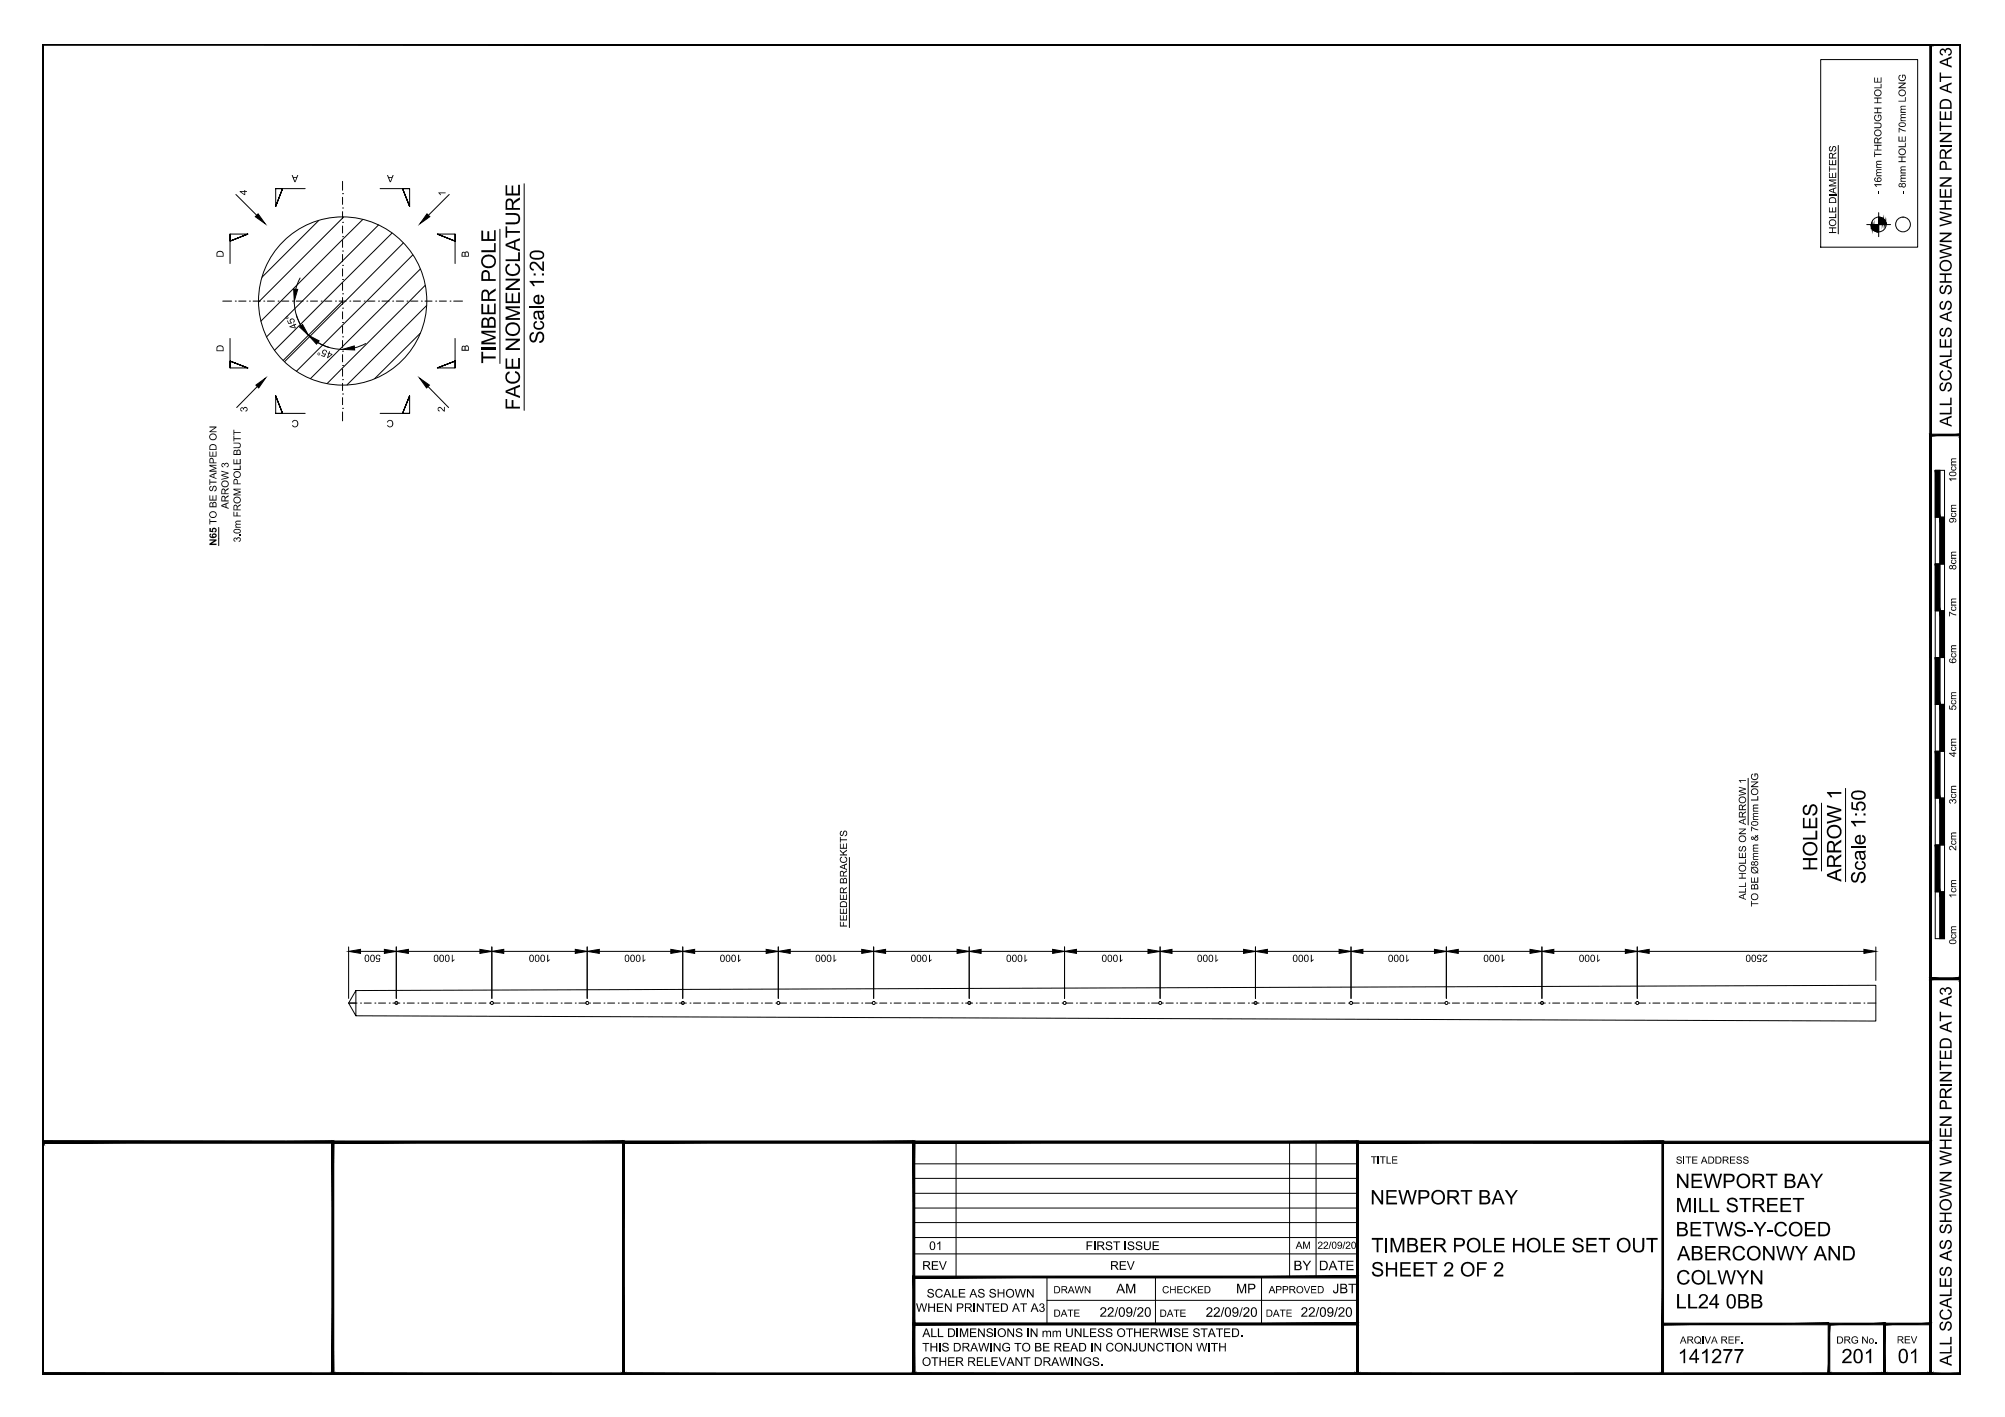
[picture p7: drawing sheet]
<svg xmlns="http://www.w3.org/2000/svg" width="420mm" height="297mm" viewBox="0 0 420 297" stroke-linecap="round" stroke-linejoin="round" font-family="sans-serif">
<defs><g id="words">
<g font-size="4.2">
<text x="103.9" y="76.2" transform="rotate(-90 103.9 76.2)">TIMBER POLE</text>
<text x="114" y="72.1" transform="rotate(-90 114 72.1)">Scale 1:20</text>
<text x="109" y="86" transform="rotate(-90 109 86)">FACE NOMENCLATURE</text>
<text x="380.8" y="182.6" transform="rotate(-90 380.8 182.6)">HOLES</text>
<text x="385.9" y="184.8" transform="rotate(-90 385.9 184.8)">ARROW 1</text>
<text x="390.9" y="185.3" transform="rotate(-90 390.9 185.3)">Scale 1:50</text>
<text x="351.1" y="249">NEWPORT BAY</text>
<text x="287.2" y="252.5">NEWPORT BAY</text>
<text x="351.1" y="254.1">MILL STREET</text>
<text x="287.4" y="262.5">TIMBER POLE HOLE SET OUT</text>
<text x="351.1" y="259.2">BETWS-Y-COED</text>
<text x="287.3" y="267.6">SHEET 2 OF 2</text>
<text x="351.2" y="269.2">COLWYN</text>
<text x="351.4" y="264.2">ABERCONWY AND</text>
<text x="351.1" y="274.3">LL24 0BB</text>
<text x="351.6" y="285.7">141277</text>
<text x="385.9" y="285.7">201</text>
<text x="397.7" y="285.7">01</text>
</g>
<g font-size="3.5">
<text x="409" y="89.5" transform="rotate(-90 409 89.5)">ALL SCALES AS SHOWN WHEN PRINTED AT A3</text>
<text x="409" y="286.3" transform="rotate(-90 409 286.3)">ALL SCALES AS SHOWN WHEN PRINTED AT A3</text>
</g>
<g font-size="2.8">
<text x="271" y="266.3">BY</text>
<text x="276.4" y="266.3">DATE</text>
<text x="233.9" y="271.1">AM</text>
<text x="259" y="271.1">MP</text>
<text x="279.3" y="271.1">JBT</text>
<text x="230.4" y="276">22/09/20</text>
<text x="252.7" y="276.1">22/09/20</text>
<text x="272.6" y="276">22/09/20</text>
</g>
<g font-size="2.5">
<text x="194.7" y="262">01</text>
<text x="227.5" y="262">FIRST ISSUE</text>
<text x="193.2" y="266.2">REV</text>
<text x="232.6" y="266.2">REV</text>
<text x="192" y="275">WHEN PRINTED AT A3</text>
<text x="194.2" y="272">SCALE AS SHOWN</text>
<text x="193.3" y="280.3">ALL DIMENSIONS IN mm UNLESS OTHERWISE STATED.</text>
<text x="193.2" y="286.3">OTHER RELEVANT DRAWINGS.</text>
<text x="193.2" y="283.3">THIS DRAWING TO BE READ IN CONJUNCTION WITH</text>
</g>
<g font-size="2.1">
<text x="51.8" y="40.9" transform="rotate(-90 51.8 40.9)">4</text>
<text x="62.5" y="36.7" transform="rotate(-180 62.5 36.7)">A</text>
<text x="82.5" y="36.7" transform="rotate(-180 82.5 36.7)">A</text>
<text x="93.4" y="41.1" transform="rotate(-90 93.4 41.1)">1</text>
<text x="394.3" y="40.7" transform="rotate(-90 394.3 40.7)">- 16mm THROUGH HOLE</text>
<text x="399.4" y="40.7" transform="rotate(-90 399.4 40.7)">- 8mm HOLE 70mm LONG</text>
<text x="46.8" y="54" transform="rotate(-90 46.8 54)">D</text>
<text x="98.2" y="54" transform="rotate(-90 98.2 54)">B</text>
<text x="384.8" y="49" transform="rotate(-90 384.8 49)">HOLE DIAMETERS</text>
<text x="62.3" y="68.7" transform="rotate(-113 62.3 68.7)">45°</text>
<text x="46.8" y="73.8" transform="rotate(-90 46.8 73.8)">D</text>
<text x="69.8" y="73.9" transform="rotate(-161 69.8 73.9)">45°</text>
<text x="98.2" y="73.7" transform="rotate(-90 98.2 73.7)">B</text>
<text x="51.8" y="86.4" transform="rotate(-90 51.8 86.4)">3</text>
<text x="62.6" y="88.1" transform="rotate(-180 62.6 88.1)">C</text>
<text x="82.5" y="88.1" transform="rotate(-180 82.5 88.1)">C</text>
<text x="93.2" y="86.4" transform="rotate(-90 93.2 86.4)">2</text>
<text x="409.9" y="101.1" transform="rotate(-90 409.9 101.1)">10cm</text>
<text x="47.9" y="106.7" transform="rotate(-90 47.9 106.7)">ARROW 3</text>
<text x="50.4" y="113.7" transform="rotate(-90 50.4 113.7)">3.0m FROM POLE BUTT</text>
<text x="409.9" y="109.6" transform="rotate(-90 409.9 109.6)">9cm</text>
<text x="45.4" y="114.4" transform="rotate(-90 45.4 114.4)">N65 TO BE STAMPED ON</text>
<text x="409.9" y="119.5" transform="rotate(-90 409.9 119.5)">8cm</text>
<text x="409.9" y="129.3" transform="rotate(-90 409.9 129.3)">7cm</text>
<text x="409.9" y="139.1" transform="rotate(-90 409.9 139.1)">6cm</text>
<text x="409.9" y="148.9" transform="rotate(-90 409.9 148.9)">5cm</text>
<text x="409.9" y="158.7" transform="rotate(-90 409.9 158.7)">4cm</text>
<text x="409.9" y="168.6" transform="rotate(-90 409.9 168.6)">3cm</text>
<text x="409.9" y="178.4" transform="rotate(-90 409.9 178.4)">2cm</text>
<text x="365.9" y="188.6" transform="rotate(-90 365.9 188.6)">ALL HOLES ON ARROW 1</text>
<text x="368.5" y="190.1" transform="rotate(-90 368.5 190.1)">TO BE Ø8mm &amp; 70mm LONG</text>
<text x="409.9" y="188.3" transform="rotate(-90 409.9 188.3)">1cm</text>
<text x="177.5" y="194.4" transform="rotate(-90 177.5 194.4)">FEEDER BRACKETS</text>
<text x="409.9" y="198" transform="rotate(-90 409.9 198)">0cm</text>
<text x="79.8" y="200.2" transform="rotate(-180 79.8 200.2)">500</text>
<text x="95.4" y="200.2" transform="rotate(-180 95.4 200.2)">1000</text>
<text x="115.5" y="200.2" transform="rotate(-180 115.5 200.2)">1000</text>
<text x="135.5" y="200.2" transform="rotate(-180 135.5 200.2)">1000</text>
<text x="155.5" y="200.2" transform="rotate(-180 155.5 200.2)">1000</text>
<text x="175.5" y="200.2" transform="rotate(-180 175.5 200.2)">1000</text>
<text x="195.5" y="200.2" transform="rotate(-180 195.5 200.2)">1000</text>
<text x="215.5" y="200.2" transform="rotate(-180 215.5 200.2)">1000</text>
<text x="235.5" y="200.2" transform="rotate(-180 235.5 200.2)">1000</text>
<text x="255.5" y="200.2" transform="rotate(-180 255.5 200.2)">1000</text>
<text x="275.5" y="200.2" transform="rotate(-180 275.5 200.2)">1000</text>
<text x="295.5" y="200.2" transform="rotate(-180 295.5 200.2)">1000</text>
<text x="315.5" y="200.2" transform="rotate(-180 315.5 200.2)">1000</text>
<text x="335.5" y="200.2" transform="rotate(-180 335.5 200.2)">1000</text>
<text x="370.4" y="200.2" transform="rotate(-180 370.4 200.2)">2500</text>
<text x="287.3" y="243.9">TITLE</text>
<text x="351.2" y="243.9">SITE ADDRESS</text>
<text x="271.6" y="261.8">AM</text>
<text x="276.1" y="261.8">22/09/20</text>
<text x="220.8" y="271.1">DRAWN</text>
<text x="243.5" y="271.1">CHECKED</text>
<text x="265.9" y="271.1">APPROVED</text>
<text x="220.8" y="276">DATE</text>
<text x="243" y="276.1">DATE</text>
<text x="265.2" y="276">DATE</text>
<text x="352" y="281.6">ARQIVA REF.</text>
<text x="384.8" y="281.6">DRG No.</text>
<text x="397.5" y="281.6">REV</text>
</g>
</g></defs>
<!-- layer: 03 - TEXT AND DIMENSIONS -->
<g fill="none" stroke="#000" stroke-width=".21">
<path d="M73.1 210.3h1.7M75.6 210.3h.1M76.3 210.3h1.5M78.6 210.3h.1M79.3 210.3h1.5M81.6 210.3h.1M82.3 210.3h1.5M84.6 210.3h.1M85.3 210.3h1.5M87.6 210.3h.1M88.3 210.3h1.5M90.6 210.3h.1"/>
<path d="M91.3 210.3h1.5M93.6 210.3h.1M94.3 210.3h1.5M96.5 210.3h.1M97.3 210.3h1.5M99.6 210.3h.1M100.3 210.3h1.5M102.6 210.3h.1M103.3 210.3h1.5M105.6 210.3h.1M106.3 210.3h1.5M108.6 210.3h.1"/>
<path d="M109.3 210.3h1.5M111.6 210.3h.1M112.3 210.3h1.5M114.6 210.3h.1M115.3 210.3h1.5M117.6 210.3h.1M118.3 210.3h1.5M120.6 210.3h.1M121.3 210.3h1.5M123.6 210.3h.1M124.3 210.3h1.5M126.6 210.3h.1"/>
<path d="M127.3 210.3h1.5M129.6 210.3h.1M130.3 210.3h1.5M132.6 210.3h.1M133.3 210.3h1.5M135.6 210.3h.1M136.3 210.3h1.5M138.6 210.3h.1M139.3 210.3h1.5M141.6 210.3h.1M142.3 210.3h1.5M144.6 210.3h.1"/>
<path d="M145.3 210.3h1.5M147.6 210.3h.1M148.3 210.3h1.5M150.6 210.3h.1M151.3 210.3h1.5M153.6 210.3h.1M154.3 210.3h1.5M156.6 210.3h.1M157.3 210.3h1.5M159.6 210.3h.1M160.3 210.3h1.5M162.6 210.3h.1"/>
<path d="M163.3 210.3h1.5M165.6 210.3h.1M166.3 210.3h1.5M168.6 210.3h.1M169.3 210.3h1.5M171.6 210.3h.1M172.3 210.3h1.5M174.6 210.3h.1M175.3 210.3h1.5M177.6 210.3h.1M178.3 210.3h1.5M180.6 210.3h.1"/>
<path d="M181.3 210.3h1.5M183.6 210.3h.1M184.3 210.3h1.5M186.6 210.3h.1M187.4 210.3h1.4M189.6 210.3h.1M190.3 210.3h1.5M192.6 210.3h.1M193.3 210.3h1.5M195.6 210.3h.1M196.3 210.3h1.6M198.6 210.3h.1"/>
<path d="M199.3 210.3h1.5M201.6 210.3h.1M202.3 210.3h1.5M204.6 210.3h.1M205.3 210.3h1.5M207.6 210.3h.1M208.4 210.3h1.4M210.6 210.3h.1M211.4 210.3h1.4M213.6 210.3h.1M214.3 210.3h1.5M216.6 210.3h.1"/>
<path d="M217.3 210.3h1.5M219.6 210.3h.1M220.3 210.3h1.6M222.6 210.3h.1M223.3 210.3h1.5M225.6 210.3h.1M226.3 210.3h1.5M228.6 210.3h.1M229.3 210.3h1.5M231.6 210.3h.1M232.4 210.3h1.4M234.6 210.3h.1"/>
<path d="M235.4 210.3h1.4M237.6 210.3h.1M238.3 210.3h1.5M240.6 210.3h.1M241.3 210.3h1.6M243.6 210.3h.1M244.3 210.3h1.6M246.6 210.3h.1M247.3 210.3h1.5M249.6 210.3h.1M250.3 210.3h1.5M252.6 210.3h.1"/>
<path d="M253.4 210.3h1.4M255.6 210.3h.1M256.4 210.3h1.4M258.6 210.3h.1M259.4 210.3h1.4M261.6 210.3h.1M262.3 210.3h1.5M264.6 210.3h.1M265.3 210.3h1.6M267.6 210.3h.1M268.3 210.3h1.6M270.6 210.3h.1"/>
<path d="M271.3 210.3h1.5M273.6 210.3h.1M274.3 210.3h1.5M276.6 210.3h.1M277.4 210.3h1.4M279.6 210.3h.1M280.4 210.3h1.4M282.6 210.3h.1M283.4 210.3h1.4M285.6 210.3h.1M286.3 210.3h1.6M288.6 210.3h.1"/>
<path d="M289.3 210.3h1.6M291.6 210.3h.1M292.3 210.3h1.6M294.6 210.3h.1M295.3 210.3h1.6M297.6 210.3h.1M298.4 210.3h1.4M300.6 210.3h.1M301.4 210.3h1.4M303.6 210.3h.1M304.4 210.3h1.4M306.6 210.3h.1"/>
<path d="M307.4 210.3h1.4M309.6 210.3h.1M310.3 210.3h1.6M312.6 210.3h.1M313.3 210.3h1.6M315.6 210.3h.1M316.3 210.3h1.6M318.6 210.3h.1M319.3 210.3h1.6M321.6 210.3h.1M322.4 210.3h1.4M324.6 210.3h.1"/>
<path d="M325.4 210.3h1.4M327.6 210.3h.1M328.4 210.3h1.4M330.6 210.3h.1M331.4 210.3h1.5M333.6 210.3h.1M334.3 210.3h1.6M336.6 210.3h.1M337.3 210.3h1.6M339.6 210.3h.1M340.3 210.3h1.6M342.6 210.3h.1"/>
<path d="M343.4 210.3h1.5M345.6 210.3h.1M346.4 210.3h1.4M348.6 210.3h.1M349.4 210.3h1.4M351.6 210.3h.1M352.4 210.3h1.5M354.6 210.3h.1M355.4 210.3h1.5M357.6 210.3h.1M358.3 210.3h1.6M360.6 210.3h.1"/>
<path d="M361.3 210.3h1.6M363.6 210.3h.1M364.3 210.3h1.6M366.6 210.3h.1M367.4 210.3h1.5M369.6 210.3h.1M370.4 210.3h1.4M372.6 210.3h.1M373.4 210.3h1.4M375.6 210.3h.1M376.4 210.3h1.5M378.6 210.3h.1"/>
<path d="M379.4 210.3h1.5M381.6 210.3h.1M382.4 210.3h1.5M384.6 210.3h.1M385.3 210.3h1.6M387.6 210.3h.1M388.4 210.3h1.5M390.6 210.3h.1M391.4 210.3h1.7"/>
</g>
<!-- layer: TEXT AND DIMENSIONS -->
<g fill="none" stroke="#000" stroke-width=".21">
<path d="M381.5 12.5h20.4v39.3h-20.4zM57.8 39.5h1.4l-1.4 3.8 1.4-3.8-1.4 3.8v-3.8h6.2M71.8 38v1.9M79.7 39.5h6.1v3.8l-1.4-3.8 1.4 3.8-1.4-3.8h1.4M109.8 38.5v47.5M385.2 30.5v18.5M48.2 49.1v1.4l3.7-1.4-3.7 1.4 3.7-1.4h-3.7v6.1M49.4 40.8l4.4 4.3M62.9 58.3l-.9 2.3M66.8 46.2l-11.9 11.9M71.8 58.6h.1M71.8 55.6h.1"/>
<path d="M71.8 52.6h.1M71.8 49.6h.1M71.8 46.6h.1M71.8 43.6h.1M71.8 40.6h.1M71.8 41.4v1.4M71.8 44.4v1.4M71.8 47.4v1.5M71.8 50.4v1.5M71.8 53.3v1.6M71.8 56.3v1.6M71.8 59.4v1.5"/>
<path d="M72 45.5l-17.8 17.8M76 46l-21.3 21.3M79.3 47.2l-23.4 23.4M82.2 48.9l-24.7 24.5M84.5 50.9l-24.9 24.9M86.5 53.4l-24.4 24.4M88.1 56.4l-23 23M89.1 59.8l-20.6 20.6M94.1 40.8l-4.3 4.3M95.4 49.1v1.4l-3.8-1.4 3.8 1.4-3.8-1.4h3.8v6.1M104.8 48v28.2M46.7 63.1h1.8"/>
<path d="M48.2 71v6.1h3.7l-3.7-1.4 3.7 1.4-3.7-1.4v1.4M49.3 63.1h.1M50 63.1h1.5M52.3 63.1h.1M53 63.1h1.6M55.3 63.1h.1M56 63.1h1.5M58.3 63.1h.1M59 63.1h1.5M61.3 63.1h.1M61.7 63.1a10.1 10.1 0 0 0 10.1 10.1M62 63.1h1.5"/>
<path d="M62.1 66l1 2.3M64.3 63.1h.1M65.1 63.1h1.4M66.6 71.8l2.3 1M67.3 63.1h.1M68.1 63.1h1.4M70.3 63.1h.1M71.1 63.1h1.4M71.8 79.6h.1M71.8 76.6h.1M71.8 73.6h.1M71.8 70.6h.1"/>
<path d="M71.8 67.6h.1M71.8 64.6h.1M71.8 61.6h.1M71.8 62.4v1.4M71.8 65.4v1.4M71.8 68.4v1.5M71.8 71.4v1.5M71.8 74.3v1.6M71.8 77.3v1.6M71.8 63.1l-12.5 12.5M73.3 63.1h.1M74 63.1h1.6"/>
<path d="M76.3 63.1h.1M76.6 72l-2.3 .9M77 63.1h1.6M79.3 63.1h.1M80 63.1h1.6M82.3 63.1h.1M83 63.1h1.6M85.3 63.1h.1M86 63.1h1.6M88.1 69.9l-9.6 9.5M88.3 63.1h.1M89.1 63.1h1.4"/>
<path d="M89.4 64.1l-16.7 16.6M91.3 63.1h.1M92.1 63.1h1.4M94.3 63.1h.1M95.1 63.1h1.8M95.4 71v6.1h-3.8l3.8-1.4-3.8 1.4 3.8-1.4v1.4M53.9 81l-4.3 4.4M57.8 86.7h1.4l-1.4-3.7 1.4 3.7-1.4-3.7v3.7h6.2M71.8 85.6h.1M71.8 82.6h.1M71.8 80.3v1.6M71.8 83.4v1.4"/>
<path d="M71.8 86.4v1.8M79.7 86.7h6.1v-3.7l-1.4 3.7 1.4-3.7-1.4 3.7h1.4M89.7 81l4.3 4.4M178 179.7v14.7M366.3 163.2v9.7M381.7 168.4v14.2M386.7 165.3v19.5M73.1 198.5v10.8M75.6 199.4h4.9M83 198.5v10.8M85.6 199.4h15M103.1 198.5v10.8"/>
<path d="M105.6 199.4h15M123 198.5v10.8M125.6 199.4h15M143.1 198.5v10.8M145.6 199.4h15M163.1 198.5v10.8M165.6 199.4h15M183.1 198.5v10.8M185.6 199.4h15M203.1 198.5v10.8M205.6 199.4h15M223.1 198.5v10.8"/>
<path d="M225.6 199.4h15M243.1 198.5v10.8M245.6 199.4h15M263.1 198.5v10.8M265.6 199.4h15M283.1 198.5v10.8M285.6 199.4h15M303.1 198.5v10.8M305.6 199.4h15M323.1 198.5v10.8M325.6 199.4h15M343.1 198.5v10.8"/>
<path d="M345.6 199.4h45M393.1 198.5v7"/>
</g>
<!-- layer: MEDIUM THICKNESS -->
<g fill="none" stroke="#000" stroke-width=".21">
<path d="M391.2 47.1h5M393.7 44.6v5M73.1 210.3h1.5M74.6 207.6v5.3l318.5 1.1v-7.5l-318.5 1.1-1.5 2.7 1.5 2.6"/>
<circle cx="393.7" cy="47.1" r="1.55"/>
<circle cx="398.8" cy="47.1" r="1.55"/>
<circle cx="71.8" cy="63.1" r="17.6"/>
<circle cx="83.1" cy="210.2" r=".32"/>
<circle cx="103.1" cy="210.2" r=".32"/>
<circle cx="123.1" cy="210.2" r=".32"/>
<circle cx="143.1" cy="210.2" r=".32"/>
<circle cx="163.1" cy="210.2" r=".32"/>
<circle cx="183.1" cy="210.2" r=".32"/>
<circle cx="203.1" cy="210.2" r=".32"/>
<circle cx="223.1" cy="210.2" r=".32"/>
<circle cx="243.1" cy="210.2" r=".32"/>
<circle cx="263.1" cy="210.2" r=".32"/>
<circle cx="283.1" cy="210.2" r=".32"/>
<circle cx="303.1" cy="210.2" r=".32"/>
<circle cx="323.1" cy="210.2" r=".32"/>
<circle cx="343.1" cy="210.2" r=".32"/>
</g>
<!-- layer: TEXT AND DIMENSIONS -->
<g fill="#000" stroke="#000" stroke-width=".21">
<path d="M54.1 44.8l1.5 2.1-2.1-1.5zM89.5 44.8l.6 .6-2.1 1.5zM61.5 60.6l.9 .1-.7 2.4zM62.8 68.5l.6-.5 1.2 2.3zM64.6 70.3l2.3 1.2-.6 .6zM71.8 73.2l2.4-.7 .1 .9zM53.6 80.7l2.1-1.5-1.5 2.1zM87.9 79.2l2.1 1.5-.6 .6zM73.1 199.4l2.5-.4v.9zM80.5 199l2.5 .4-2.5 .5zM83 199.4l2.6-.4v.9zM100.6 199l2.5 .4-2.5 .5z"/>
<path d="M103.1 199.4l2.5-.4v.9zM120.6 199l2.4 .4-2.4 .5zM123 199.4l2.6-.4v.9zM140.6 199l2.5 .4-2.5 .5zM143.1 199.4l2.5-.4v.9zM160.6 199l2.5 .4-2.5 .5zM163.1 199.4l2.5-.4v.9zM180.6 199l2.5 .4-2.5 .5zM183.1 199.4l2.5-.4v.9zM200.6 199l2.5 .4-2.5 .5zM203.1 199.4l2.5-.4v.9zM220.6 199l2.5 .4-2.5 .5z"/>
<path d="M223.1 199.4l2.5-.4v.9zM240.6 199l2.5 .4-2.5 .5zM243.1 199.4l2.5-.4v.9zM260.6 199l2.5 .4-2.5 .5zM263.1 199.4l2.5-.4v.9zM280.6 199l2.5 .4-2.5 .5zM283.1 199.4l2.5-.4v.9zM300.6 199l2.5 .4-2.5 .5zM303.1 199.4l2.5-.4v.9zM320.6 199l2.5 .4-2.5 .5zM323.1 199.4l2.5-.4v.9zM340.6 199l2.5 .4-2.5 .5z"/>
<path d="M343.1 199.4l2.5-.4v.9zM390.6 199l2.5 .4-2.5 .5z"/>
</g>
<!-- layer: MEDIUM THICKNESS -->
<g fill="#000" stroke="#000" stroke-width=".21">
<path d="M392.1 47.1v.3zM395.2 46.6v.5z"/>
<path d="M392.1 47.1v.3zM392.2 47.1v.5z"/>
<path d="M392.2 47.1v.5l.1-.5zM392.3 47.1v.8l-.1-.3z"/>
<path d="M392.3 47.1v.8l.2-.8zM392.5 47.1v1l-.2-.2z"/>
<path d="M392.5 47.1v1l.2-1zM392.7 47.1v1.2l-.2-.2z"/>
<path d="M392.7 47.1v1.2l.2-1.2zM392.9 47.1v1.3l-.2-.1z"/>
<path d="M392.9 47.1v1.3l.2-1.3zM393.1 47.1v1.5l-.2-.2z"/>
<path d="M393.1 47.1v1.5l.3-1.5zM393.4 47.1v1.5h-.3z"/>
<path d="M393.4 47.1v1.5l.3-1.5zM393.7 47.1v1.5h-.3z"/>
<path d="M393.7 45.5v1.6l.2-1.5zM393.9 45.6v1.5h-.2z"/>
<path d="M393.9 45.6v1.5l.3-1.5zM394.2 45.6v1.5h-.3z"/>
<path d="M394.2 45.6v1.5l.2-1.4zM394.4 45.7v1.4h-.2z"/>
<path d="M394.4 45.7v1.4l.3-1.2zM394.7 45.9v1.2h-.3z"/>
<path d="M394.7 45.9v1.2l.2-1zM394.9 46.1v1h-.2z"/>
<path d="M394.9 46.1v1l.1-.8zM395 46.3v.8h-.1z"/>
<path d="M395 46.3v.8l.2-.5zM395.2 46.6v.5h-.2z"/>
<path d="M395.2 46.8v.3zM395.2 46.8l.1 .3z"/>
</g>
<!-- layer: 0 -->
<g fill="none" stroke="#000" stroke-width=".21">
<path d="M405.5 98.6h2v98.2h-2zM406.5 98.6v98.2M405.5 118.2h2M405.5 108.4h2M405.5 137.8h2M405.5 128.1h2M405.5 157.5h2M405.5 147.7h2M405.5 177.1h2M405.5 167.3h2M405.5 186.9h2M200.3 239.4v28.3"/>
<path d="M270.2 239.4v28.3M275.8 239.4v28.3M191.5 250.1h93M191.5 247h93M191.5 244h93M191.5 256.3h93M191.5 253.2h93M191.5 259.4h93M191.5 262.8h93M219.4 267.7v9.8M219.4 272.6h65.1M242.1 267.7v9.8"/>
<path d="M264.4 267.7v9.8"/>
</g>
<g fill="#000" stroke="#000" stroke-width=".21">
<path d="M8.9 9.3l.2 .2h401.6zM8.9 9.3h402l-.2 .2z"/>
<path d="M404.4 9.3l.3 .2zM404.4 9.3l.3 .2-.3 278.5zM404.7 9.5l-.3 278.5 .3-.1zM404.4 288l.3-.1z"/>
<path d="M404.6 9.3l.1 .2h6zM404.6 9.3h6.3l-.2 .2z"/>
<path d="M410.7 9.5v278.4l.2-278.6zM410.9 9.3v278.7l-.2-.1z"/>
<path d="M410.7 9.5v278.4l.2-278.6zM410.9 9.3v278.7l-.2-.1z"/>
<path d="M404.4 91l.3 .4 6.2-.4zM404.7 91.4l6.2-.4-.2 .4zM410.9 91l-.2 .4z"/>
<path d="M404.4 91l.3 114v-113.6zM404.4 91l.3 114-.3 .4z"/>
<path d="M405.5 98.6l1 9.8v-9.8zM405.5 98.6l1 9.8h-1z"/>
<path d="M410.7 91.4l.2 113.8v-114zM410.7 91.4l.2 113.8-.2-.2zM410.7 205l.2 .4zM404.7 205h6l.2 .4zM404.7 205l-.3 .4h6.5z"/>
<path d="M405.5 118.2l1 9.8v-9.8zM405.5 118.2l1 9.8h-1z"/>
<path d="M406.5 108.4l1 9.8v-9.8zM406.5 108.4l1 9.8h-1z"/>
<path d="M405.5 137.8l1 9.9v-9.9zM405.5 137.8l1 9.9h-1z"/>
<path d="M406.5 128l1 9.8v-9.8zM406.5 128l1 9.8h-1z"/>
<path d="M405.5 157.5l1 9.8v-9.8zM405.5 157.5l1 9.8h-1z"/>
<path d="M406.5 147.7l1 9.8v-9.8zM406.5 147.7l1 9.8h-1z"/>
<path d="M405.5 177.1l1 9.8v-9.8zM405.5 177.1l1 9.8h-1z"/>
<path d="M406.5 167.3l1 9.8v-9.8zM406.5 167.3l1 9.8h-1z"/>
<path d="M406.5 186.9l1 9.9v-9.9zM406.5 186.9l1 9.9h-1z"/>
<path d="M404.4 205l.3 .4 6.2-.4zM404.7 205.4l6.2-.4-.2 .4zM410.9 205l-.2 .4z"/>
<path d="M410.9 205.2l-.2 .2 .2 82.6zM410.7 205.4l.2 82.6-.2-.1zM410.7 287.9l.2 .1z"/>
<path d="M8.9 239.2l.2 .4zM8.9 239.2l395.5 .4h-395.3zM8.9 239.2l395.5 .4 .3-.4z"/>
<path d="M9.1 239.6h60.5l.3-.4zM8.9 239.2h61l-60.8 .4zM8.9 239.2l.2 .4z"/>
<path d="M69.9 239.6h60.6l.3-.4zM69.6 239.2h61.2l-60.9 .4zM69.6 239.2l.3 48.7v-48.3zM69.6 239.2l.3 48.7-.3 .1zM69.6 288l.3-.1z"/>
<path d="M130.8 239.6h60.5l.4-.4zM130.5 239.2h61.2l-60.9 .4zM130.5 239.2l.3 48.7v-48.3zM130.5 239.2l.3 48.7-.3 .1zM130.5 288l.3-.1z"/>
<path d="M191.7 239.6h92.6l.3-.4zM191.3 239.2h93.3l-92.9 .4zM191.3 239.2l.4 48.7v-48.3zM191.3 239.2l.4 48.7-.4 .1zM191.3 288l.4-.1z"/>
<path d="M284.6 239.6h63.7l.3-.4zM284.3 239.2h64.3l-64 .4zM284.3 239.2l.3 48.7v-48.3zM284.3 239.2l.3 48.7-.3 .1zM284.3 288l.3-.1z"/>
<path d="M404.7 239.2l-.3 .4 .3 48.4zM404.4 239.6l.3 48.4-.3-.1zM404.4 287.9l.3 .1z"/>
<path d="M191.3 277.4l.4 .3 92.9-.3zM191.7 277.7l92.9-.3-.3 .3zM284.6 277.4l-.3 .3 .3 10.3zM284.3 277.7l.3 10.3-.3-.1zM284.3 287.9l.3 .1z"/>
<path d="M191.3 277.7h93.3l-.3-.3zM191.3 277.7l.4-.3h92.6zM191.3 267.5v10.2l.4-.3zM191.3 267.5l.4 .4v9.5zM191.3 267.5l.4 .4 92.9-.4zM191.7 267.9l92.9-.4-.3 .4zM284.6 267.5l-.3 .4 .3 9.8zM284.3 267.9l.3 9.8-.3-.3z"/>
<path d="M383.1 277.4l.3 .3 11.6-.3zM383.4 277.7l11.6-.3-.3 .3zM395 277.4l-.3 .3 .3 10.3zM394.7 277.7l.3 10.3-.3-.1zM394.7 287.9l.3 .1z"/>
<path d="M348.4 277.7h34.9v-.3zM348.4 277.4h34.9l-34.9 .3z"/>
<path d="M394.7 277.4l.3 .3 9.7-.3zM395 277.7l9.7-.3-.3 .3zM404.7 277.4l-.3 .3 .3 10.3zM404.4 277.7l.3 10.3-.3-.1zM404.4 287.9l.3 .1z"/>
<path d="M9.1 9.5l-.2 278.5 .2-.1zM8.9 9.3l.2 .2-.2 278.5z"/>
<path d="M9.1 239.6l-.2 48.4 .2-.1zM8.9 239.4l.2 .2-.2 48.4z"/>
<path d="M9.1 287.9l60.7 .1-.2-.1zM9.1 287.9l60.7 .1h-60.9z"/>
<path d="M69.6 287.9l.3 .1zM69.9 239.2v48.8l-.3-.1zM69.9 239.2l-.3 .4v48.3z"/>
<path d="M69.9 287.9l60.7 .1-.1-.1zM69.9 287.9l60.7 .1h-60.8z"/>
<path d="M130.5 287.9l.3 .1zM130.8 239.2v48.8l-.3-.1zM130.8 239.2l-.3 .4v48.3z"/>
<path d="M130.8 287.9l60.7 .1-.2-.1zM130.8 287.9l60.7 .1h-60.9z"/>
<path d="M191.3 287.9l.4 .1zM191.7 239.2v48.8l-.4-.1zM191.7 239.2l-.4 .4v48.3z"/>
<path d="M191.7 287.9l92.8 .1-.2-.1zM191.7 287.9l92.8 .1h-93z"/>
<path d="M284.3 287.9l.3 .1zM284.6 239.2v48.8l-.3-.1zM284.6 239.2l-.3 .4v48.3z"/>
<path d="M191.5 288h93l-.2-.1zM191.7 287.9h92.6l-92.8 .1zM191.3 288l.4-.1zM191.7 277.7v10.2l-.4 .1zM191.3 277.4v10.6l.4-10.3z"/>
<path d="M284.6 287.9l63.8 .1-.1-.1zM284.6 287.9l63.8 .1h-63.9z"/>
<path d="M348.3 287.9l.3 .1zM348.6 239.2v48.8l-.3-.1zM348.6 239.2l-.3 .4v48.3z"/>
<path d="M383.3 288h11.6l-.2-.1zM383.4 287.9h11.3l-11.4 .1zM383.1 288l.3-.1zM383.4 277.7v10.2l-.3 .1zM383.1 277.4v10.6l.3-10.3z"/>
<path d="M8.9 288h395.7l-.2-.1zM8.9 288l.2-.1h395.3zM8.9 239.4v48.6l.2-.1zM8.9 239.4l.2 .2v48.3z"/>
<path d="M394.9 288h9.7l-.2-.1zM394.9 288l.1-.1h9.4zM394.7 288l.3-.1zM395 277.7v10.2l-.3 .1zM394.7 277.4v10.6l.3-10.3z"/>
<path d="M9.1 287.9l401.8 .1-.2-.1zM9.1 287.9l401.8 .1h-402z"/>
<path d="M404.7 287.9l6.2 .1-.2-.1zM404.7 287.9l6.2 .1h-6.3z"/>
<path d="M404.6 288h6.3l-.2-.1zM404.7 287.9h6l-6.1 .1zM404.4 288l.3-.1zM404.7 205.4v82.5l-.3 .1zM404.4 205v83l.3-82.6z"/>
</g>
<use href="#words"/>
</svg>
